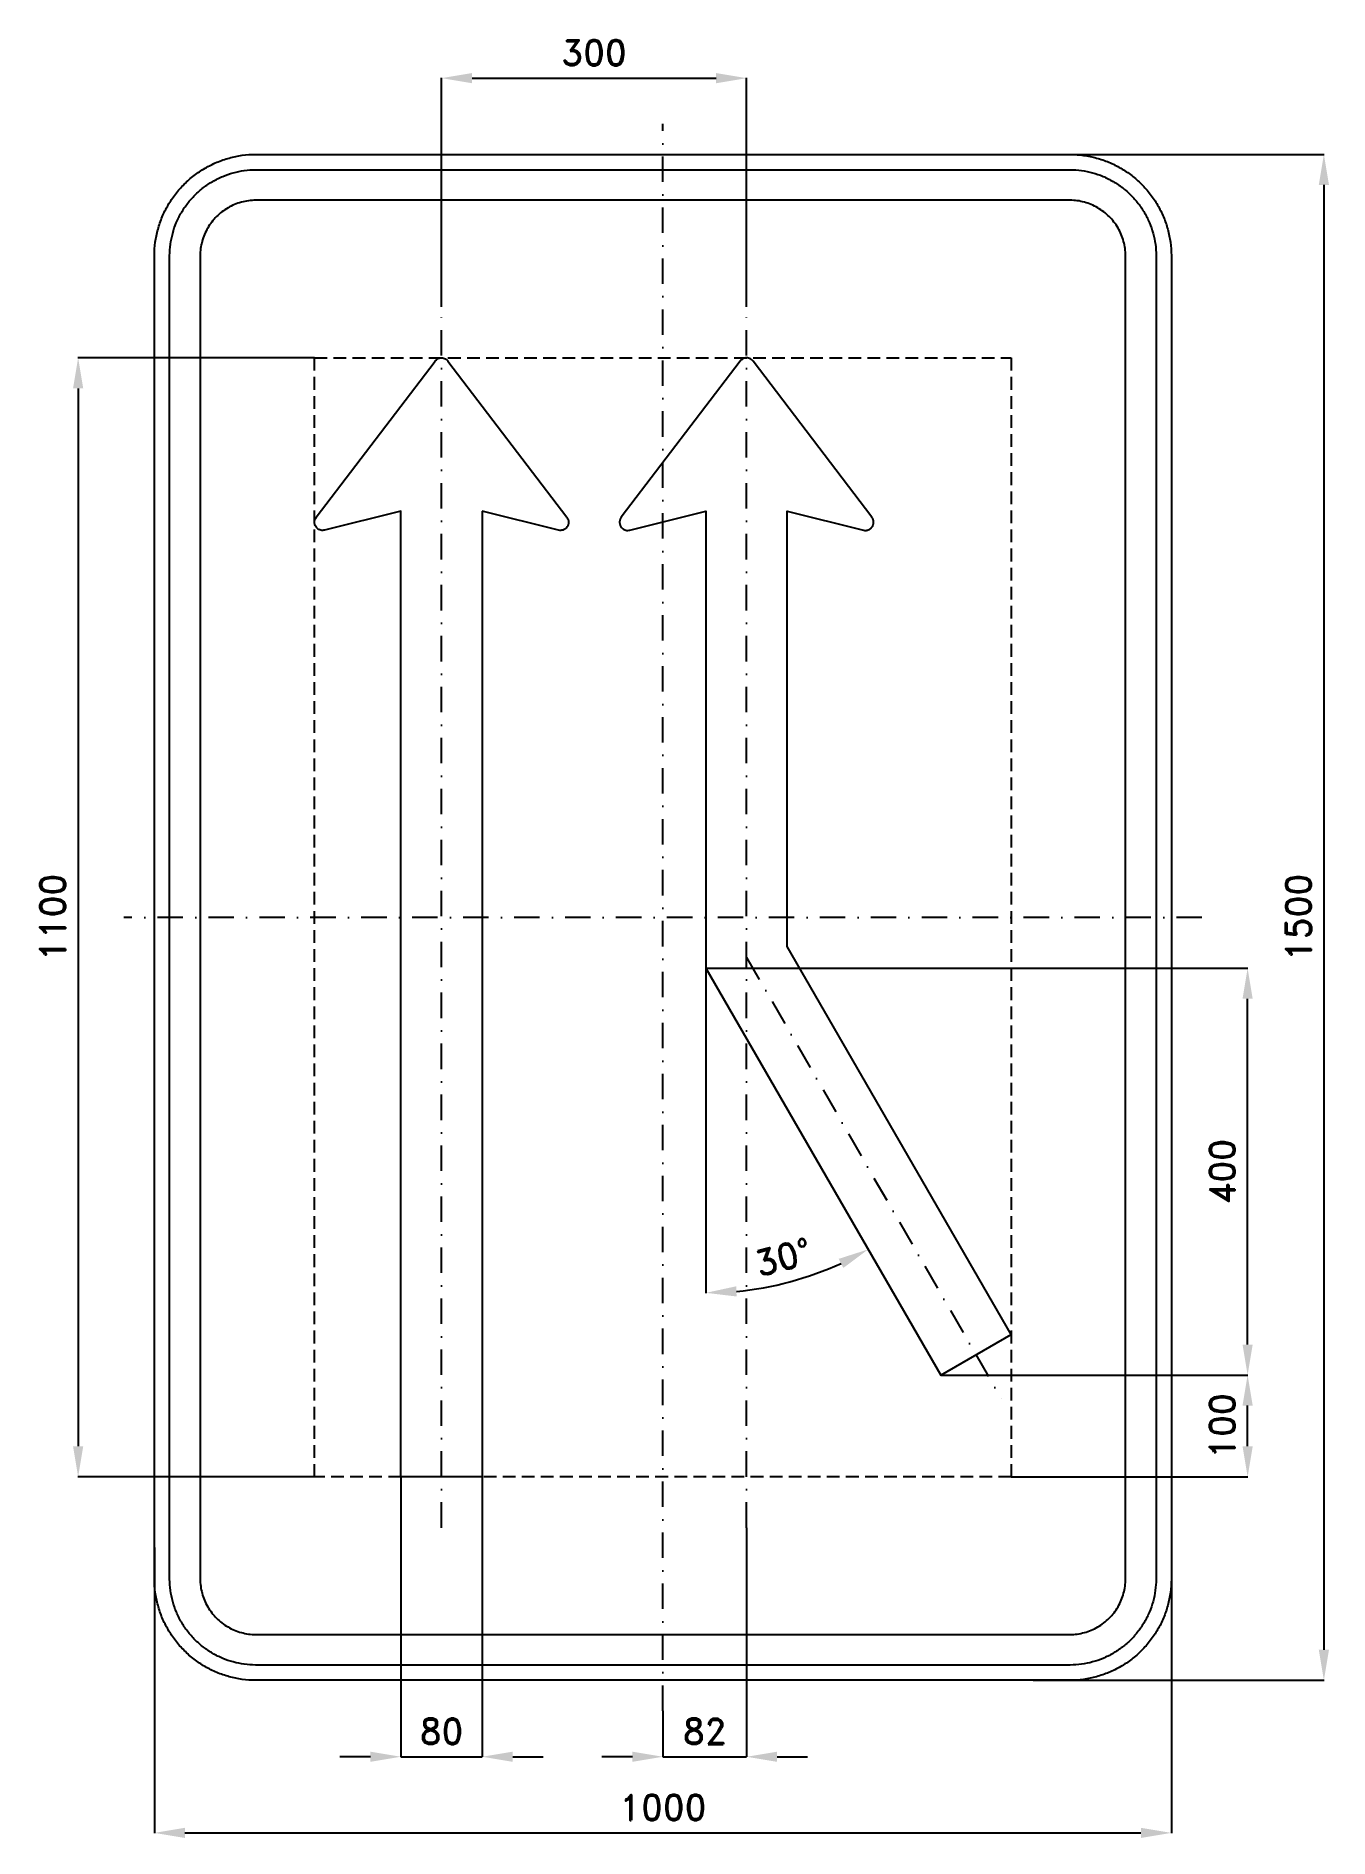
# Model space of a CAD drawing. Header units: millimetres. Extents: x -616 to 655, y -905 to 866.
import ezdxf

# ---------------------------------------------------------------- set-up
doc = ezdxf.new("R2010")
doc.units = ezdxf.units.MM
doc.header["$LTSCALE"] = 5
doc.linetypes.add('ČERCHOVANÁX2', pattern=[2, 1, -0.5, 0, -0.5])
doc.linetypes.add('ČÁRKOVANÁX2', pattern=[1.5, 1, -0.5])
doc.layers.add('Kóty', color=2, linetype='Continuous')
doc.layers.add('Značka', color=7, linetype='Continuous')
doc.styles.get("Standard").update_dxf_attribs({"font": 'romand.shx', "height": 25})
doc.dimstyles.get("Standard").update_dxf_attribs({"dimtxt": 25, "dimasz": 30, "dimexe": 0.18, "dimexo": 0.0625, "dimgap": 12.5, "dimtad": 1, "dimdec": 0, "dimzin": 0, "dimdsep": 46, "dimtxsty": 'Standard', "dimcen": 0.09, "dimadec": 0, "dimazin": 0, "dimtfac": 1, "dimtdec": 0, "dimtofl": 0, "dimtmove": 0, "dimatfit": 3, "dimfxl": 1, "dimtolj": 1, "dimtzin": 0, "dimarcsym": 0})

msp = doc.modelspace()

# ---------------------------------------------------------------- blocks, each defined once
blk = doc.blocks.new('*D0')
at = {"layer": 'Defpoints', "color": 0, "transparency": 16777216}
for p in [(500, -548.8), (-500, -619.3), (500, -900)]:
    blk.add_point(p, dxfattribs=at)
at = {"layer": 'Kóty', "color": 0, "lineweight": -2, "transparency": 16777216}
for p, q in [((500, -548.9), (500, -900.2)), ((-500, -619.4), (-500, -900.2)), ((-470, -900), (470, -900))]:
    blk.add_line(p, q, dxfattribs=at)
at = {"layer": 'Kóty', "color": 0, "transparency": 16777216}
for points in [[(-470, -895), (-470, -905), (-500, -900)], [(470, -895), (470, -905), (500, -900)]]:
    blk.add_solid(points, dxfattribs=at)
at = {"layer": 'Kóty', "color": 0, "transparency": 16777216, "insert": (0, -875), "char_height": 25, "attachment_point": 5}
blk.add_mtext('\\A1;1000', dxfattribs=at)
blk = doc.blocks.new('*D1')
at = {"layer": 'Defpoints', "color": 0, "transparency": 16777216}
for p in [(273.273, -450.003), (575, -450.003), (342.553, -550)]:
    blk.add_point(p, dxfattribs=at)
at = {"layer": 'Kóty', "color": 0, "lineweight": -2, "transparency": 16777216}
for p, q in [((273.3355, -450.003), (575.18, -450.003)), ((575, -520), (575, -480.003)), ((342.6155, -550), (575.18, -550))]:
    blk.add_line(p, q, dxfattribs=at)
at = {"layer": 'Kóty', "color": 0, "transparency": 16777216}
for points in [[(570, -480.003), (580, -480.003), (575, -450.003)], [(570, -520), (580, -520), (575, -550)]]:
    blk.add_solid(points, dxfattribs=at)
at = {"layer": 'Kóty', "color": 0, "transparency": 16777216, "insert": (550, -500.0015), "char_height": 25, "attachment_point": 5, "rotation": 90}
blk.add_mtext('\\A1;100', dxfattribs=at)
blk = doc.blocks.new('*D2')
at = {"layer": 'Defpoints', "color": 0, "transparency": 16777216}
for p in [(-342.553, 550.012), (-575, -549.988), (-342.553, -549.988)]:
    blk.add_point(p, dxfattribs=at)
at = {"layer": 'Kóty', "color": 0, "lineweight": -2, "transparency": 16777216}
for p, q in [((-342.6155, 550.012), (-575.18, 550.012)), ((-575, 520.012), (-575, -519.988)), ((-342.6155, -549.988), (-575.18, -549.988))]:
    blk.add_line(p, q, dxfattribs=at)
at = {"layer": 'Kóty', "color": 0, "transparency": 16777216}
for points in [[(-580, 520.012), (-570, 520.012), (-575, 550.012)], [(-580, -519.988), (-570, -519.988), (-575, -549.988)]]:
    blk.add_solid(points, dxfattribs=at)
at = {"layer": 'Kóty', "color": 0, "transparency": 16777216, "insert": (-600, 0.012), "char_height": 25, "attachment_point": 5, "rotation": 90}
blk.add_mtext('\\A1;1100', dxfattribs=at)
blk = doc.blocks.new('*D3')
at = {"layer": 'Defpoints', "color": 0, "transparency": 16777216}
for p in [(364, 750), (364, -750), (650, -750)]:
    blk.add_point(p, dxfattribs=at)
at = {"layer": 'Kóty', "color": 0, "lineweight": -2, "transparency": 16777216}
for p, q in [((364.1, 750), (650.2, 750)), ((650, 720), (650, -720)), ((364.1, -750), (650.2, -750))]:
    blk.add_line(p, q, dxfattribs=at)
at = {"layer": 'Kóty', "color": 0, "transparency": 16777216}
for points in [[(645, 720), (655, 720), (650, 750)], [(645, -720), (655, -720), (650, -750)]]:
    blk.add_solid(points, dxfattribs=at)
at = {"layer": 'Kóty', "color": 0, "transparency": 16777216, "insert": (625, 0), "char_height": 25, "attachment_point": 5, "rotation": 90}
blk.add_mtext('\\A1;1500', dxfattribs=at)
blk = doc.blocks.new('*D4')
at = {"layer": 'Defpoints', "color": 0, "transparency": 16777216}
for p in [(82.338, 825), (-217.655, 600), (82.338, 600)]:
    blk.add_point(p, dxfattribs=at)
at = {"layer": 'Kóty', "color": 0, "lineweight": -2, "transparency": 16777216}
for p, q in [((-217.655, 600.0625), (-217.655, 825.18)), ((-187.655, 825), (52.338, 825)), ((82.338, 600.0625), (82.338, 825.18))]:
    blk.add_line(p, q, dxfattribs=at)
at = {"layer": 'Kóty', "color": 0, "transparency": 16777216}
for points in [[(-187.655, 830), (-187.655, 820), (-217.655, 825)], [(52.338, 830), (52.338, 820), (82.338, 825)]]:
    blk.add_solid(points, dxfattribs=at)
at = {"layer": 'Kóty', "color": 0, "transparency": 16777216, "insert": (-67.6585, 850), "char_height": 25, "attachment_point": 5}
blk.add_mtext('\\A1;300', dxfattribs=at)
blk = doc.blocks.new('*D6')
at = {"layer": 'Defpoints', "color": 0, "transparency": 16777216}
for p in [(-257.654, -550), (-177.656, -550), (-177.656, -825.18)]:
    blk.add_point(p, dxfattribs=at)
at = {"layer": 'Kóty', "color": 0, "lineweight": -2, "transparency": 16777216}
for p, q in [((-257.654, -550.0625), (-257.654, -825.36)), ((-177.656, -550.0625), (-177.656, -825.36)), ((-287.654, -825.18), (-317.654, -825.18)), ((-147.656, -825.18), (-117.656, -825.18))]:
    blk.add_line(p, q, dxfattribs=at)
at = {"layer": 'Kóty', "color": 0, "transparency": 16777216}
for points in [[(-287.654, -820.18), (-287.654, -830.18), (-257.654, -825.18)], [(-147.656, -820.18), (-147.656, -830.18), (-177.656, -825.18)]]:
    blk.add_solid(points, dxfattribs=at)
at = {"layer": 'Kóty', "color": 0, "transparency": 16777216, "insert": (-217.655, -800.18), "char_height": 25, "attachment_point": 5}
blk.add_mtext('\\A1;80', dxfattribs=at)
blk = doc.blocks.new('*D7')
at = {"layer": 'Defpoints', "color": 0, "transparency": 16777216}
for p in [(82.338, -600), (0, -780), (82.338, -825.18)]:
    blk.add_point(p, dxfattribs=at)
at = {"layer": 'Kóty', "color": 0, "lineweight": -2, "transparency": 16777216}
for p, q in [((82.338, -600.0625), (82.338, -825.36)), ((0, -780.0625), (0, -825.36)), ((-30, -825.18), (-60, -825.18)), ((112.338, -825.18), (142.338, -825.18))]:
    blk.add_line(p, q, dxfattribs=at)
at = {"layer": 'Kóty', "color": 0, "transparency": 16777216}
for points in [[(-30, -820.18), (-30, -830.18), (0, -825.18)], [(112.338, -820.18), (112.338, -830.18), (82.338, -825.18)]]:
    blk.add_solid(points, dxfattribs=at)
at = {"layer": 'Kóty', "color": 0, "transparency": 16777216, "insert": (41.169, -800.18), "char_height": 25, "attachment_point": 5}
blk.add_mtext('\\A1;82', dxfattribs=at)
blk = doc.blocks.new('*D8')
at = {"layer": 'Defpoints', "color": 0, "transparency": 16777216}
for p in [(42.339, -50.013), (575, -50.013), (273.3355, -450.003)]:
    blk.add_point(p, dxfattribs=at)
at = {"layer": 'Kóty', "color": 0, "lineweight": -2, "transparency": 16777216}
for p, q in [((42.4015, -50.013), (575.18, -50.013)), ((575, -420.003), (575, -80.013)), ((273.398, -450.003), (575.18, -450.003))]:
    blk.add_line(p, q, dxfattribs=at)
at = {"layer": 'Kóty', "color": 0, "transparency": 16777216}
for points in [[(570, -80.013), (580, -80.013), (575, -50.013)], [(570, -420.003), (580, -420.003), (575, -450.003)]]:
    blk.add_solid(points, dxfattribs=at)
at = {"layer": 'Kóty', "color": 0, "transparency": 16777216, "insert": (550, -250.008), "char_height": 25, "attachment_point": 5, "rotation": 90}
blk.add_mtext('\\A1;400', dxfattribs=at)
blk = doc.blocks.new('*D9')
at = {"layer": 'Defpoints', "color": 0, "transparency": 16777216}
for p in [(42.3, 375.2), (42.3, -50), (42.3, -50), (97.8, -364.3), (273.3, -450)]:
    blk.add_point(p, dxfattribs=at)
at = {"layer": 'Kóty', "color": 0, "lineweight": -2, "transparency": 16777216}
blk.add_line((42.3, -50.1), (42.3, -369.3), dxfattribs=at)
blk.add_arc((42.3, -50), 319.1, 275.3886, 294.6114, dxfattribs=at)
at = {"layer": 'Kóty', "color": 0, "transparency": 16777216}
for points in [[(172.9, -335.7), (177.5, -344.6), (201.9, -326.4)], [(72.5, -372.7), (72.1, -362.7), (42.3, -369.1)]]:
    blk.add_solid(points, dxfattribs=at)
at = {"layer": 'Kóty', "color": 0, "transparency": 16777216, "insert": (118.5, -334.1), "char_height": 25, "attachment_point": 5, "rotation": 15}
blk.add_mtext('\\A1;30°', dxfattribs=at)

# ---------------------------------------------------------------- dimensions: what is measured, and where the dimension line sits
at = {"layer": 'Kóty'}
for base, p1, p2, picture, middle in [((82.338, 825), (-217.655, 600), (82.338, 600), '*D4', (-67.6585, 850)), ((500, -900), (-500, -619.31831), (500, -548.81853), '*D0', (0, -875)), ((-177.656, -825.18), (-257.654, -550), (-177.656, -550), '*D6', (-217.655, -800.18)), ((82.338, -825.18), (0, -780), (82.338, -600), '*D7', (41.169, -800.18))]:
    dim = msp.add_linear_dim(base=base, p1=p1, p2=p2, dimstyle='Standard', dxfattribs=at)
    dim.commit()
    dim.dimension.update_dxf_attribs({"geometry": picture, "text_midpoint": middle})
for base, p1, p2, picture, middle in [((650, -750), (364.0417, 750), (364.0417, -750), '*D3', (625, 0)), ((-575, -549.988), (-342.553, 550.012), (-342.553, -549.988), '*D2', (-600, 0.012)), ((575, -50.013), (273.3355, -450.003), (42.339, -50.013), '*D8', (550, -250.008)), ((575, -450.003), (342.553, -550), (273.273, -450.003), '*D1', (550, -500.0015))]:
    dim = msp.add_linear_dim(base=base, p1=p1, p2=p2, angle=90, dimstyle='Standard', dxfattribs=at)
    dim.commit()
    dim.dimension.update_dxf_attribs({"geometry": picture, "text_midpoint": middle})
dim = msp.add_angular_dim_2l(base=(97.75069, -364.26871), line1=((42.339, -50.013), (273.273, -450.003)), line2=((42.339, 375.2), (42.339, -50.013)), dimstyle='Standard', dxfattribs=at)
dim.commit()
dim.dimension.update_dxf_attribs({"geometry": '*D9', "text_midpoint": (118.45852, -334.09528)})

# ---------------------------------------------------------------- linework, layer by layer
at = {"layer": 'Kóty'}
for points in [[(-257.654, -825.18), (-177.66002, -825.17933)], [(0, -825.15519), (82.34202, -825.17933)]]:
    msp.add_lwpolyline(points, dxfattribs=at)
at = {"layer": 'Značka', "color": 6, "linetype": 'ČERCHOVANÁX2', "ltscale": 5}
msp.add_line((82.338, -39.29611), (332.91301, -473.30476), dxfattribs=at)
for points in [[(0, -780), (0, 780)], [(-217.655, -600), (-217.655, 600)], [(82.338, -600), (82.338, 600)], [(530, 0), (-530, 0)]]:
    msp.add_lwpolyline(points, dxfattribs=at)
at = {"layer": 'Značka', "color": 5}
for points in [[(-400, -750), (-400.393, -749.99883), (-400.785, -749.99692, -0.0321801), (-413.6978, -749.09245, -0.0354432), (-426.3873, -746.45574, -0.0362667), (-438.6591, -742.3068, -0.0344205), (-450.2266, -736.4713, -0.0337216), (-461.0042, -729.2849, -0.0340847), (-470.7107, -720.7107, -0.0342086), (-479.2931, -711.0064, -0.0342292), (-486.4713, -700.2266, -0.0340441), (-492.2651, -688.6512, -0.0334121), (-496.45574, -676.3873, -0.0341269), (-499.13547, -663.6918, -0.0367447), (-499.99692, -650.785), (-499.99892, -650.393), (-500, -650), (-500, 650), (-499.99883, 650.39), (-499.99692, 650.79, -0.0321796), (-499.09245, 663.7, -0.0354411), (-496.45574, 676.39, -0.0362697), (-492.3068, 688.66, -0.0344172), (-486.4713, 700.23, -0.033719), (-479.2849, 711, -0.0340776), (-470.7107, 720.71, -0.0342077), (-461.0064, 729.29, -0.0342268), (-450.2266, 736.47, -0.0340514), (-438.6512, 742.27, -0.0334162), (-426.3873, 746.46, -0.0341286), (-413.6918, 749.14, -0.0367456), (-400.785, 750), (-400.393, 750), (-400, 750), (400, 750), (400.393, 750), (400.785, 750, -0.0321794), (413.698, 749.09, -0.0354509), (426.387, 746.46, -0.0362816), (438.659, 742.31, -0.0344246), (450.227, 736.47, -0.0337312), (461.004, 729.28, -0.034081), (470.711, 720.71, -0.0342138), (479.293, 711.01, -0.0342285), (486.471, 700.23, -0.0340344), (492.265, 688.65, -0.0334114), (496.46, 676.39, -0.0341223), (499.14, 663.69, -0.0367412), (500, 650.79), (500, 650.39), (500, 650), (500, -650), (500, -650.393), (500, -650.785, -0.0321792), (499.09, -663.6978, -0.0354418), (496.46, -676.3873, -0.0362638), (492.307, -688.6591, -0.0344153), (486.471, -700.2266, -0.0337192), (479.285, -711.0042, -0.034086), (470.711, -720.7107, -0.0342054), (461.006, -729.2931, -0.0342295), (450.227, -736.4713, -0.0340459), (438.651, -742.2651, -0.0334135), (426.387, -746.45574, -0.034127), (413.692, -749.13547, -0.036745), (400.785, -749.99692), (400.393, -749.99892), (400, -750), (-400, -750)], [(-400, -735), (-400.334, -734.999), (-400.668, -734.9974, -0.0321799), (-411.6431, -734.2286, -0.0354431), (-422.4292, -731.9874, -0.036267), (-432.8602, -728.4608, -0.0344205), (-442.6926, -723.5006, -0.0337214), (-451.8536, -717.3922, -0.0340847), (-460.1041, -710.1041, -0.0342085), (-467.3991, -701.8554, -0.0342292), (-473.5006, -692.6926, -0.0340447), (-478.4254, -682.8535, -0.0334123), (-481.9874, -672.4292, -0.0341271), (-484.2652, -661.638, -0.0367448), (-484.9974, -650.668), (-484.9991, -650.334), (-485, -650), (-485, 650), (-484.999, 650.33), (-484.9974, 650.67, -0.0321808), (-484.2286, 661.64, -0.0354437), (-481.9874, 672.43, -0.0362674), (-478.4608, 682.86, -0.034419), (-473.5006, 692.69, -0.0337112), (-467.3922, 701.85, -0.0340785), (-460.1041, 710.1, -0.034195), (-451.8554, 717.4, -0.0342194), (-442.6926, 723.5, -0.0340514), (-432.8535, 728.43, -0.0334085), (-422.4292, 731.99, -0.0341207), (-411.638, 734.27, -0.0367451), (-400.668, 735), (-400.334, 735), (-400, 735), (400, 735), (400.334, 735), (400.668, 735, -0.0321738), (411.643, 734.23, -0.0354396), (422.429, 731.99, -0.0362613), (432.86, 728.46, -0.0344296), (442.693, 723.5, -0.0337309), (451.854, 717.39, -0.0340802), (460.104, 710.1, -0.0342125), (467.399, 701.86, -0.03423), (473.501, 692.69, -0.0340367), (478.425, 682.85, -0.0334178), (481.987, 672.43, -0.0341274), (484.265, 661.64, -0.0367509), (484.997, 650.67), (484.999, 650.33), (485, 650), (485, -650), (484.999, -650.334), (484.997, -650.668, -0.0321847), (484.229, -661.6431, -0.0354498), (481.987, -672.4292, -0.0362714), (478.461, -682.8602, -0.0344187), (473.501, -692.6926, -0.0337149), (467.392, -701.8536, -0.0340831), (460.104, -710.1041, -0.0342094), (451.855, -717.3991, -0.0342308), (442.693, -723.5006, -0.0340424), (432.854, -728.4254, -0.0334111), (422.429, -731.9874, -0.0341271), (411.638, -734.2652, -0.0367448), (400.668, -734.9974), (400.334, -734.9991), (400, -735), (-400, -735)], [(-400, -705), (400, -705), (400.216, -704.9994), (400.432, -704.9983, 0.0321799), (407.534, -704.5008, 0.0354424), (414.513, -703.0507, 0.0362647), (421.263, -700.7687, 0.0344223), (427.625, -697.5592, 0.033717), (433.552, -693.6067, 0.034088), (438.891, -688.8909, 0.0342122), (443.611, -683.5535, 0.0342287), (447.559, -677.6246, 0.0340415), (450.746, -671.2582, 0.0334124), (453.051, -664.513, 0.0341249), (454.525, -657.5305, 0.0367432), (454.998, -650.432), (454.999, -650.216), (455, -650), (455, 650), (454.999, 650.22), (454.998, 650.43, 0.0321867), (454.501, 657.53, 0.0354421), (453.051, 664.51, 0.0362779), (450.769, 671.26, 0.0344207), (447.559, 677.62, 0.0337176), (443.607, 683.55, 0.0340785), (438.891, 688.89, 0.0341988), (433.554, 693.61, 0.0342361), (427.625, 697.56, 0.0340303), (421.258, 700.75, 0.033395), (414.513, 703.05, 0.0341092), (407.53, 704.52, 0.0367438), (400.432, 705), (400.216, 705), (400, 705), (-400, 705), (-400.216, 705), (-400.432, 705, 0.0321706), (-407.5338, 704.5, 0.0354292), (-414.513, 703.05, 0.036266), (-421.2625, 700.77, 0.0344312), (-427.6246, 697.56, 0.0337345), (-433.5523, 693.61, 0.034079), (-438.8909, 688.89, 0.0342245), (-443.6112, 683.55, 0.0342352), (-447.5592, 677.62, 0.0340405), (-450.7458, 671.26, 0.0334087), (-453.0507, 664.51, 0.034125), (-454.5245, 657.53, 0.0367448), (-454.9983, 650.43), (-454.9994, 650.22), (-455, 650), (-455, -650), (-454.9994, -650.216), (-454.9983, -650.432, 0.0321797), (-454.5008, -657.5338, 0.0354429), (-453.0507, -664.513, 0.0362669), (-450.7687, -671.2625, 0.0344214), (-447.5592, -677.6246, 0.0337215), (-443.6067, -683.5523, 0.0340845), (-438.8909, -688.8909, 0.0342083), (-433.5535, -693.6112, 0.0342301), (-427.6246, -697.5592, 0.0340439), (-421.2582, -700.7458, 0.0334124), (-414.513, -703.0507, 0.0341275), (-407.5305, -704.5245, 0.0367453), (-400.432, -704.9983), (-400.216, -704.9994), (-400, -705)], [(-177.656, 399.2), (-177.656, -550), (-257.654, -550), (-257.654, 375.2), (-257.67, 375.2), (-257.67, 399.2), (-332.632, 380.66), (-332.725, 380.63), (-332.818, 380.61), (-333.044, 380.57), (-333.271, 380.53), (-334.313, 380.42), (-335.359, 380.46), (-336.392, 380.63), (-337.39, 380.94), (-338.345, 381.37), (-339.23, 381.93), (-340.04, 382.59), (-340.75, 383.36), (-341.361, 384.21), (-341.848, 385.14), (-342.218, 386.12), (-342.233, 386.17), (-342.248, 386.22), (-342.303, 386.43), (-342.351, 386.63), (-342.404, 386.89), (-342.449, 387.14), (-342.488, 387.4), (-342.519, 387.66), (-342.541, 387.92), (-342.553, 388.18), (-342.557, 388.45, -0.00975936), (-342.551, 388.71, -0.00895462), (-342.536, 388.97), (-342.512, 389.23), (-342.483, 389.49), (-342.445, 389.75), (-342.398, 390.01), (-342.342, 390.26), (-342.278, 390.52), (-342.205, 390.77), (-342.123, 391.02), (-342.033, 391.26), (-341.938, 391.51), (-341.834, 391.75), (-341.746, 391.94), (-341.651, 392.13), (-341.627, 392.18), (-341.602, 392.22), (-341.043, 393.1), (-340.982, 393.18), (-340.919, 393.27), (-224.035, 546.84), (-223.977, 546.92), (-223.918, 546.99), (-223.336, 547.65), (-222.68, 548.23), (-221.826, 548.84), (-220.895, 549.32), (-219.913, 549.68), (-218.89, 549.9), (-217.849, 550), (-216.803, 549.95), (-215.772, 549.77), (-214.774, 549.45), (-213.826, 549.01), (-212.943, 548.45), (-212.136, 547.78), (-211.434, 547.01), (-211.37, 546.92), (-211.305, 546.84), (-94.421, 393.27), (-94.365, 393.19), (-94.308, 393.11), (-94.176, 392.93), (-94.048, 392.73), (-93.541, 391.82), (-93.519, 391.78), (-93.497, 391.73), (-93.412, 391.54), (-93.334, 391.34), (-93.244, 391.09), (-93.162, 390.84), (-93.085, 390.59), (-93.016, 390.34), (-92.956, 390.09), (-92.907, 389.83), (-92.865, 389.58), (-92.833, 389.32), (-92.81, 389.06), (-92.796, 388.79), (-92.787, 388.53), (-92.787, 388.27, -0.00930321), (-92.795, 388.01, -0.00860737), (-92.814, 387.74), (-92.84, 387.48), (-92.876, 387.22), (-92.92, 386.96), (-92.974, 386.7), (-93.033, 386.45), (-93.1, 386.2), (-93.177, 385.95), (-93.262, 385.7), (-93.355, 385.46), (-93.457, 385.22), (-93.567, 384.98), (-93.685, 384.74), (-93.808, 384.51), (-93.939, 384.28), (-94.049, 384.11), (-94.164, 383.93), (-94.194, 383.89), (-94.224, 383.84), (-94.879, 383.03), (-95.632, 382.3), (-96.477, 381.68), (-97.393, 381.17), (-98.368, 380.8), (-99.383, 380.54), (-100.424, 380.43), (-101.472, 380.44), (-102.504, 380.61), (-102.607, 380.63), (-102.708, 380.66), (-177.656, 399.2)], [(42.339, -50.013), (273.273, -450.003), (342.553, -410.004), (122.337, -28.577), (122.337, 399.2), (197.284, 380.66), (197.385, 380.63), (197.487, 380.61), (197.538, 380.6), (197.589, 380.59), (197.794, 380.55), (198, 380.51), (198.259, 380.47), (198.52, 380.44), (198.782, 380.43), (199.044, 380.42), (199.306, 380.42), (199.568, 380.43), (199.83, 380.45), (200.091, 380.47), (200.351, 380.5), (200.61, 380.54), (200.867, 380.6), (201.121, 380.66), (201.373, 380.73), (201.624, 380.8), (201.872, 380.89), (202.118, 380.97), (202.361, 381.07), (202.6, 381.17), (202.835, 381.29), (203.066, 381.41), (203.292, 381.55), (203.515, 381.68), (203.734, 381.83), (203.948, 381.98), (204.157, 382.14), (204.361, 382.3), (204.559, 382.48), (204.75, 382.66), (204.935, 382.84), (205.114, 383.03), (205.287, 383.23), (205.455, 383.43), (205.616, 383.63), (205.769, 383.84), (205.915, 384.06), (206.053, 384.28), (206.183, 384.51), (206.307, 384.74), (206.425, 384.98), (206.535, 385.22), (206.637, 385.46), (206.731, 385.7), (206.816, 385.95), (206.891, 386.2), (206.959, 386.45), (207.018, 386.7), (207.071, 386.96), (207.116, 387.22), (207.152, 387.48, 0.00862691), (207.179, 387.74, 0.00860737), (207.197, 388.01, 0.0097676), (207.206, 388.27, 0.00906133), (207.205, 388.53), (207.197, 388.79), (207.182, 389.06), (207.159, 389.32), (207.127, 389.58), (207.086, 389.83), (207.036, 390.09), (206.976, 390.34), (206.907, 390.59), (206.83, 390.84), (206.747, 391.09), (206.658, 391.34), (206.56, 391.58), (206.452, 391.82), (206.336, 392.06), (206.213, 392.29), (206.109, 392.47), (206, 392.65), (205.972, 392.69), (205.944, 392.73), (205.817, 392.93), (205.685, 393.11), (205.628, 393.19), (205.571, 393.27), (88.688, 546.84), (88.623, 546.92), (88.558, 547.01), (87.857, 547.78), (87.05, 548.45), (86.167, 549.01), (85.218, 549.45), (84.221, 549.77), (83.189, 549.95), (82.144, 550), (81.101, 549.9), (80.079, 549.68), (79.096, 549.32), (78.166, 548.84), (77.311, 548.23), (76.656, 547.65), (76.073, 546.99), (76.015, 546.92), (75.956, 546.84), (-40.927, 393.27), (-40.99, 393.18), (-41.052, 393.1), (-41.083, 393.06), (-41.113, 393.02), (-41.233, 392.85), (-41.347, 392.67), (-41.483, 392.45), (-41.61, 392.22), (-41.73, 391.99), (-41.841, 391.75), (-41.944, 391.51), (-42.04, 391.26), (-42.13, 391.02), (-42.212, 390.77), (-42.286, 390.52), (-42.35, 390.26), (-42.406, 390.01), (-42.453, 389.75), (-42.491, 389.49), (-42.521, 389.23), (-42.544, 388.97, 0.00930336), (-42.559, 388.71, 0.00952721), (-42.565, 388.45), (-42.561, 388.18), (-42.549, 387.92), (-42.527, 387.66), (-42.497, 387.4), (-42.458, 387.14), (-42.413, 386.89), (-42.359, 386.63), (-42.297, 386.38), (-42.226, 386.12), (-42.147, 385.87), (-42.058, 385.63), (-41.962, 385.38), (-41.857, 385.14), (-41.747, 384.91), (-41.629, 384.67), (-41.529, 384.49), (-41.424, 384.3), (-41.396, 384.26), (-41.369, 384.21), (-40.758, 383.36), (-40.048, 382.59), (-39.238, 381.93), (-38.353, 381.37), (-37.398, 380.94), (-36.399, 380.63), (-35.366, 380.46), (-34.32, 380.42), (-33.278, 380.53), (-33.051, 380.57), (-32.825, 380.61), (-32.732, 380.63), (-32.639, 380.66), (42.323, 399.2), (42.323, 375.2), (42.339, 375.2), (42.339, -50.013)]]:
    msp.add_lwpolyline(points, format="xyb", dxfattribs=at)
at = {"layer": 'Značka', "color": 6, "linetype": 'ČÁRKOVANÁX2', "ltscale": 2.5}
msp.add_lwpolyline([(-342.553, -550), (-342.553, 550), (342.553, 550), (342.553, -550), (-342.553, -550)], dxfattribs=at)

msp.set_redraw_order([(e.dxf.handle, doc.entitydb.next_handle()) for e in msp.query("TEXT MTEXT ATTDEF DIMENSION ARC_DIMENSION")])  # texts and dimensions are drawn at this point

doc.saveas('drawing.dxf')
